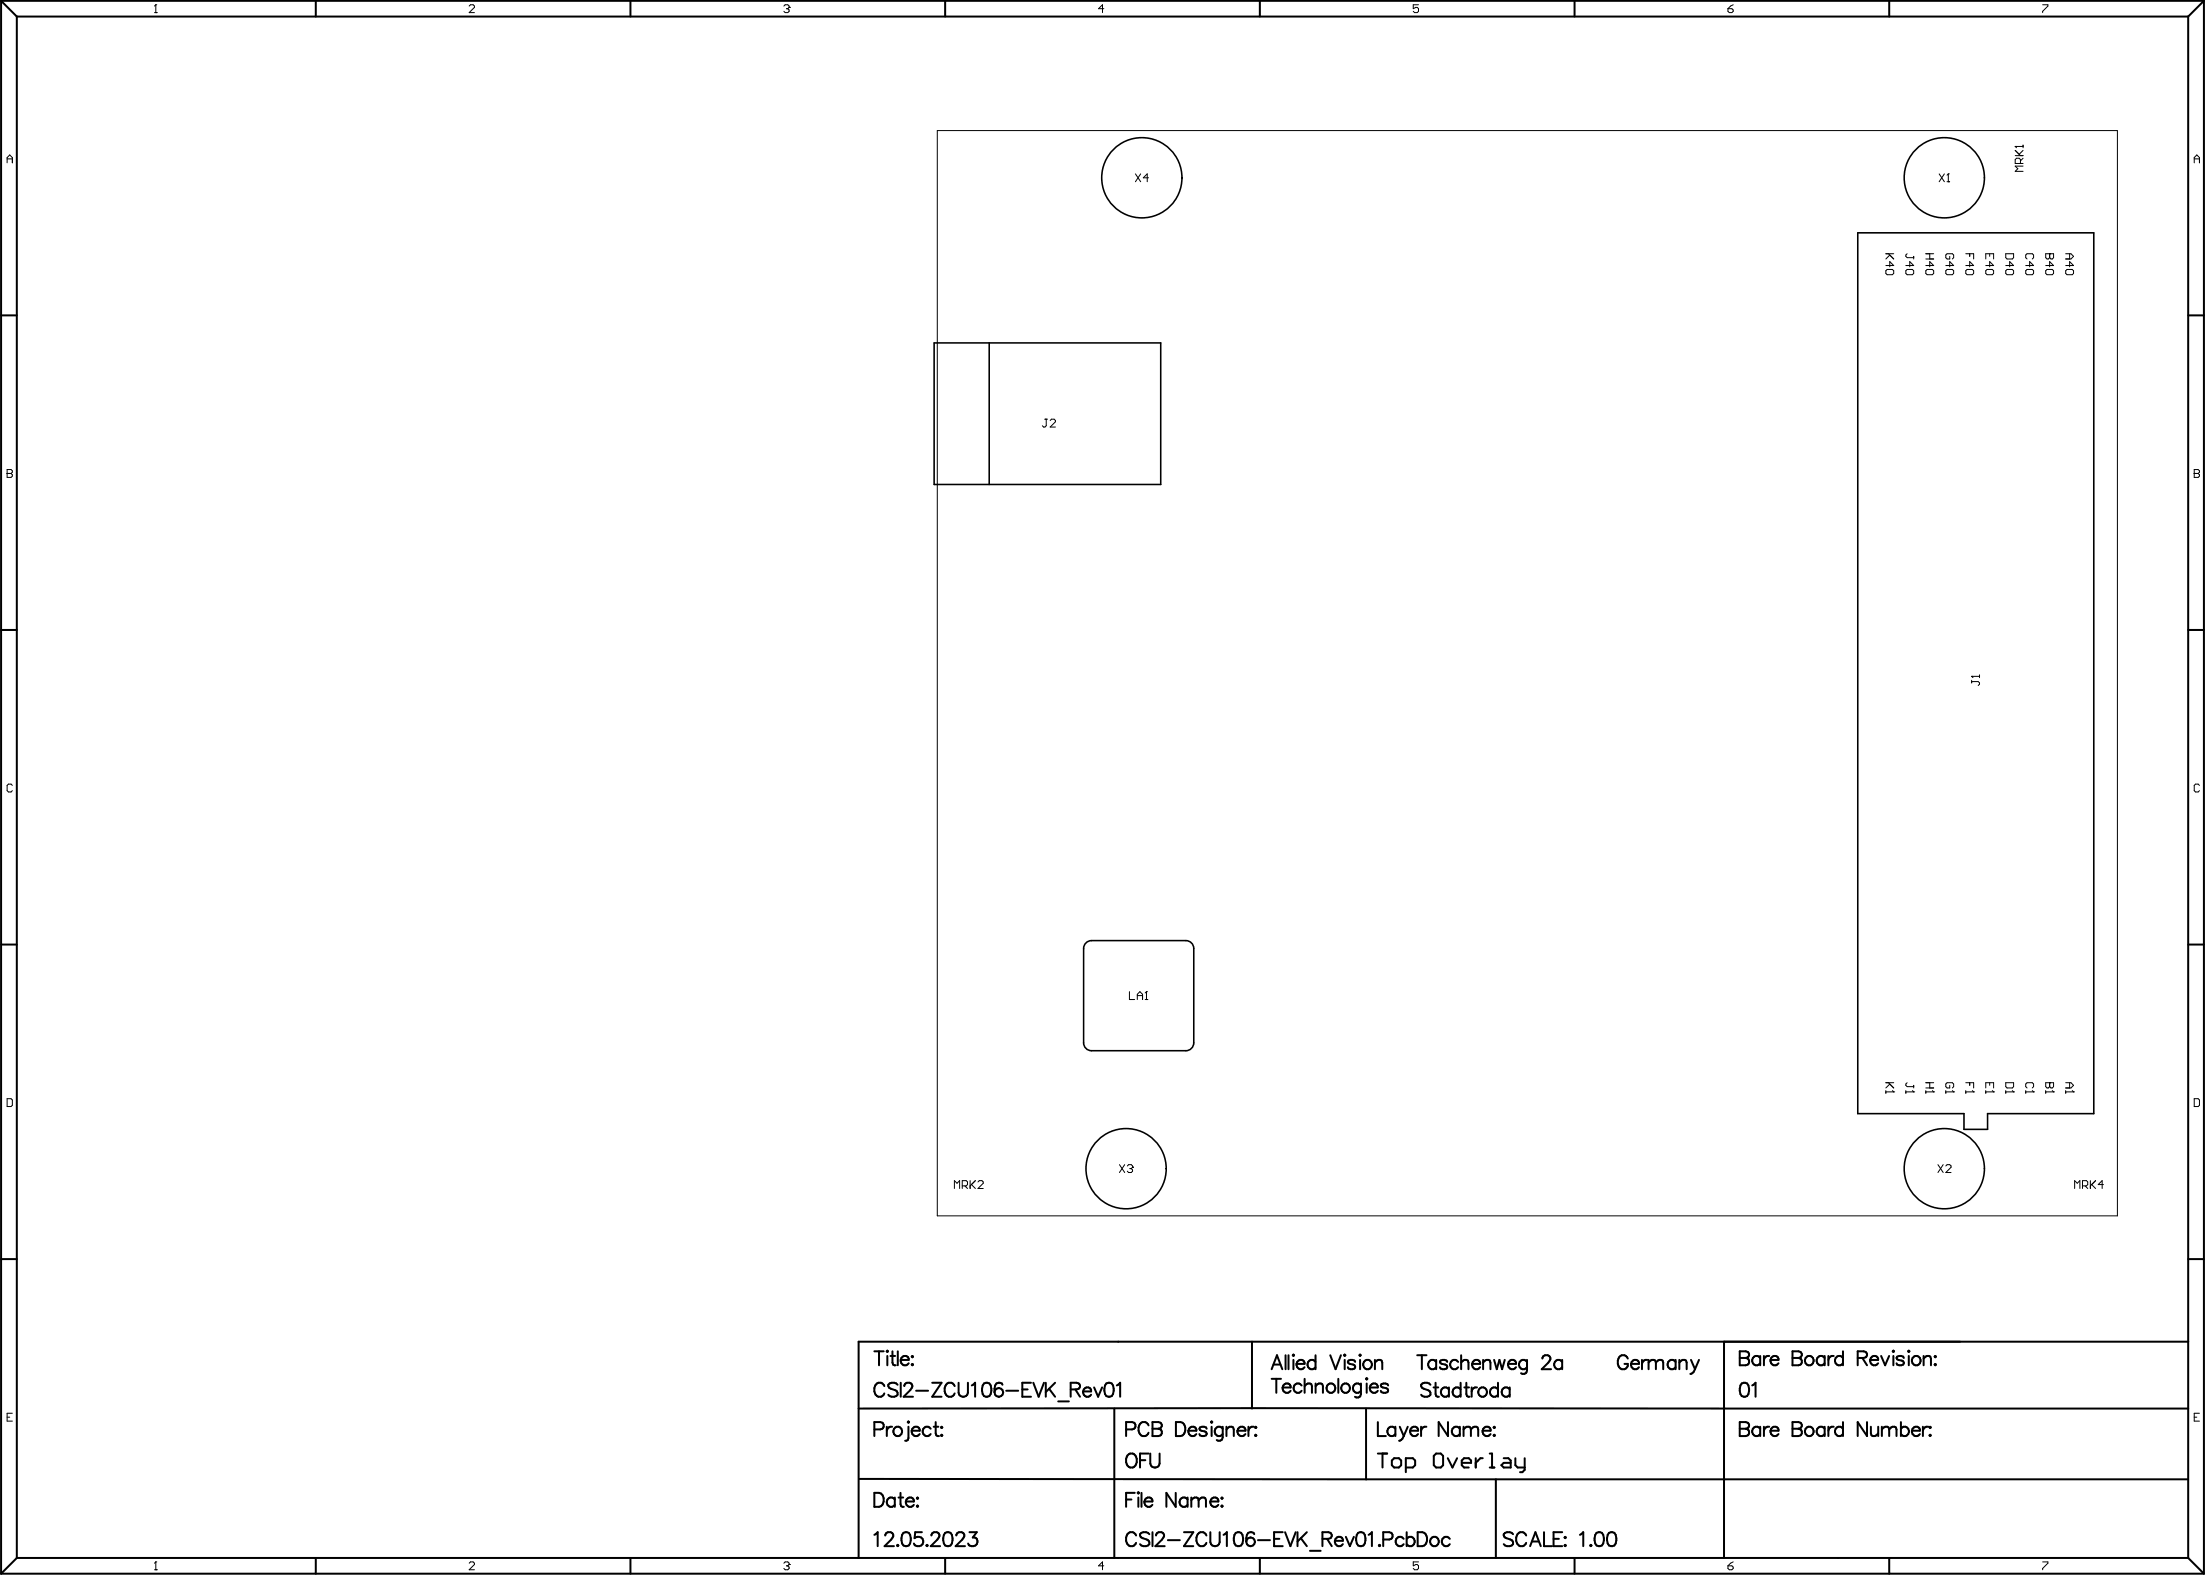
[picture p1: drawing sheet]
<svg xmlns="http://www.w3.org/2000/svg" width="234mm" height="167mm" viewBox="0 0 234 167" stroke-linecap="round" stroke-linejoin="round" font-family="sans-serif">
<g fill="none" stroke="#000" stroke-width=".21">
<path d="M.1 .1l1.7 1.7M.1 .1h233.1M.1 .1v166.4M1.8 1.8h229.7M1.8 1.8v163M33.4 .1v1.7M66.7 .1v1.7M100 .1v1.7M133.3 .1v1.7M166.6 .1v1.7M199.9 .1v1.7M231.5 1.8v163"/>
<path d="M233.2 .1l-1.7 1.7M233.2 .1v166.4M.1 33.4h1.7M231.5 33.4h1.7M.1 66.7h1.7M231.5 66.7h1.7M.1 99.9h1.7M231.5 99.9h1.7M.1 133.2h1.7M231.5 133.2h1.7M90.9 149h140.6M90.9 156.5h53.7"/>
<path d="M92.5 143h1M92.5 151.2h.7a.39 .39 0 0 0 .3-.3 .39 .39 0 0 0-.3-.4h-.7v1.5M92.5 158h.5a.79 .79 0 0 1 .5 .7 .79 .79 0 0 1-.5 .7h-.5zM93 143v1.5M93.6 146.7a.54 .54 0 0 0-.6-.4 .54 .54 0 0 0-.5 .6 .65 .65 0 0 0 .2 .7 .65 .65 0 0 0 .7 .1l.2-.3M93.8 151v1M93.9 142.9l.1 .1-.1 .1-.1-.1zM93.9 143.5v1M94.2 143.5h.5M94.4 151a.48 .48 0 0 0-.6 .4M94.4 143v1.2l.1 .2 .3 .1M94.7 158.7a.47 .47 0 0 0-.7-.1 .47 .47 0 0 0 0 .7 .47 .47 0 0 0 .7-.1"/>
<path d="M94.7 158.5v.9M95 146.5a.56 .56 0 0 0-.6-.2 .56 .56 0 0 0-.4 .4l.1 .2 .6 .2a.36 .36 0 0 1 .3 .3 .36 .36 0 0 1-.2 .3 .68 .68 0 0 1-.8-.1M95 143v1.5M95.1 158.5h.5M95.3 158v1.2l.1 .2h.2M95.3 143.9a.47 .47 0 0 0 .3 .5 .47 .47 0 0 0 .6-.1M95.3 146.3v1.5M95.4 143.7a.41 .41 0 0 1 .5-.2 .41 .41 0 0 1 .3 .4h-.9zM95.7 146.7l.1-.3 .5-.1a.36 .36 0 0 1 .2 .6l-.9 .9h1M95.9 158.9a.47 .47 0 0 0 .2 .5 .47 .47 0 0 0 .6-.2M95.9 158.7a.41 .41 0 0 1 .5-.3 .41 .41 0 0 1 .3 .5h-.8zM96.1 151v1.2v.2h-.3"/>
<path d="M96.1 150.4l.1 .1h-.1zM96.5 151.4a.47 .47 0 0 0 .3 .5 .47 .47 0 0 0 .5-.2M96.5 143.5h.1l-.1 .1zM96.5 144.4v-.1l.1 .1-.1 .1zM96.5 151.2a.41 .41 0 0 1 .5-.2 .41 .41 0 0 1 .3 .4h-.8zM96.9 147.2h1.3M97 158.5h.1h.1l-.1 .1zM97 159.4l.1-.1 .1 .1h-.1zM98.5 151.2a.47 .47 0 0 0-.7-.1 .47 .47 0 0 0 0 .7 .47 .47 0 0 0 .7-.1M98.6 146.3h1l-1 1.5h1M98.8 151h.5M99 150.5v1.2l.1 .2 .3 .1"/>
<path d="M99.6 151.9v-.1l.1 .1-.1 .1zM99.6 151h.1l-.1 .1v-.1zM101 146.7a.54 .54 0 0 0-.6-.4 .54 .54 0 0 0-.4 .6 .65 .65 0 0 0 .1 .7 .65 .65 0 0 0 .7 .1l.2-.3M101.4 146.3v1.1a.5 .5 0 0 0 .5 .4 .5 .5 0 0 0 .5-.4v-1.1M102.8 146.6l.4-.3v1.5M104.1 146.4a.48 .48 0 0 1 .7 .2 1.22 1.22 0 0 1-.1 1.1 .48 .48 0 0 1-.7-.2 1.22 1.22 0 0 1 .1-1.1zM106.1 146.5a.44 .44 0 0 0-.7-.1l-.1 .2-.1 .7M106.5 147.2h1.2M108.2 147h.5M109.1 146.3h-.9v1.5h.9M109.3 146.3l.6 1.5 .6-1.5M110.7 146.3v1.5"/>
<path d="M111 146.9l.6 .9M111.6 146.3l-.9 1M112 148.3h1.1M113.3 147l.8-.1a.34 .34 0 0 0 0-.5l-.8-.1v1.5M113.8 147l.5 .8M114.6 147.2a.47 .47 0 0 0 .3 .6 .47 .47 0 0 0 .6-.2M114.7 147a.41 .41 0 0 1 .5-.2 .41 .41 0 0 1 .3 .4h-.9zM115.8 146.8l.4 1 .4-1M117.1 146.4a.48 .48 0 0 1 .7 .2 1.22 1.22 0 0 1-.2 1.1 .48 .48 0 0 1-.7-.2 1.22 1.22 0 0 1 .2-1.1zM117.9 149v15.8M118.2 146.6l.3-.3v1.5M119.2 151.2h.6a.39 .39 0 0 0 .4-.3 .39 .39 0 0 0-.4-.4h-.6v1.5"/>
<path d="M119.2 158.7h.5M119.3 154a.55 .55 0 0 1 .6-.2 .55 .55 0 0 1 .4 .6 .65 .65 0 0 1-.2 .7 .65 .65 0 0 1-.7 .1 .92 .92 0 0 1-.1-1.2zM120.1 158h-.9v1.4M120.4 158l.1-.1v.1zM120.5 158.5v.9M120.6 154.5h.6M120.8 158v1.4M121.1 158.9a.47 .47 0 0 0 .3 .5 .47 .47 0 0 0 .5-.2M121.2 158.7a.41 .41 0 0 1 .4-.3 .41 .41 0 0 1 .3 .5h-.8zM121.5 150.8a.54 .54 0 0 0-.6-.3 .54 .54 0 0 0-.4 .5 .65 .65 0 0 0 .1 .7 .65 .65 0 0 0 .7 .2l.2-.3M121.6 153.8h-1v1.5M121.7 153.8v1.1a.5 .5 0 0 0 .5 .4 .5 .5 0 0 0 .5-.4v-1.1"/>
<path d="M122 150.5h.8a.34 .34 0 0 1 0 .6l-.2 .1a.39 .39 0 0 1 .4 .4 .39 .39 0 0 1-.4 .4h-.6zM122 151.2h.6M124.4 158v1.4l-1-1.4v1.4M124.4 150.5h.5a.79 .79 0 0 1 .5 .7 .79 .79 0 0 1-.5 .8h-.5zM125.7 158.7a.47 .47 0 0 0-.7-.1 .47 .47 0 0 0 0 .7 .47 .47 0 0 0 .7-.1M125.7 158.5v.9M125.8 151.4a.47 .47 0 0 0 .2 .5 .47 .47 0 0 0 .6-.2M125.8 151.2a.41 .41 0 0 1 .5-.2 .41 .41 0 0 1 .3 .4h-.8zM126.1 158.7l.3-.2h.4v.2M126.1 158.5v.9M126.8 158.7l.4-.2h.3l.1 .9M126.8 158.7v.7"/>
<path d="M127.7 151.2a.45 .45 0 0 0-.8 0l.2 .2 .5 .1 .1 .2a.45 .45 0 0 1-.8 0M128.1 158.9a.47 .47 0 0 0 .3 .5 .47 .47 0 0 0 .5-.2M128.1 150.5l.1-.1 .1 .1h-.1zM128.1 158.7a.41 .41 0 0 1 .5-.3 .41 .41 0 0 1 .3 .5h-.8zM128.2 151v1M129.2 159.4l.1-.1 .1 .1h-.1zM129.2 158.5h.1h.1l-.1 .1zM129.4 151.2a.47 .47 0 0 0-.7-.1 .47 .47 0 0 0 0 .7 .47 .47 0 0 0 .7-.1M129.4 151v1.1a.39 .39 0 0 1-.2 .3 .39 .39 0 0 1-.4 0M129.8 151.2l.3-.2h.4l.1 1M129.8 151v1M130.9 151.4a.47 .47 0 0 0 .3 .5 .47 .47 0 0 0 .6-.2"/>
<path d="M131 151.2a.41 .41 0 0 1 .5-.2 .41 .41 0 0 1 .3 .4h-.9zM132.1 151v1M132.5 142v7M132.7 151a.48 .48 0 0 0-.6 .4M132.8 151.9l.1-.1v.1v.1zM132.9 151v.1l-.1-.1zM134.6 145.9h.9M134.6 144.9l.5-1.5 .6 1.5M134.8 144.4h.7M135.1 145.9v1.5M135.7 146.8a.47 .47 0 0 0 .3 .5 .47 .47 0 0 0 .6-.1M135.8 146.6a.41 .41 0 0 1 .5-.2 .41 .41 0 0 1 .3 .4h-.9z"/>
<path d="M136 143.4v1.5M136.3 143.4v1.5M136.8 143.4l.1-.1v.1v.1zM136.9 143.9v1M137.2 144.3a.47 .47 0 0 0 .3 .5 .47 .47 0 0 0 .5-.1M137.4 144a.39 .39 0 0 1 .4-.1 .39 .39 0 0 1 .2 .4h-.8zM137.7 146.6a.47 .47 0 0 0-.7-.1 .47 .47 0 0 0 0 .7 .47 .47 0 0 0 .7 0M138.1 146.7l.3-.3 .4 .1v.9M138.1 145.9v1.5M139.2 143.4v1.5M139.2 144.1a.47 .47 0 0 0-.7-.1 .47 .47 0 0 0 0 .7 .47 .47 0 0 0 .7 0M139.2 146.7l.4-.3 .3 .1 .1 .9"/>
<path d="M139.2 146.4v1M140.8 143.4l.5 1.5 .6-1.5M141.6 145.9v1.5M142.2 143.4l.1-.1 .1 .1-.1 .1zM142.3 143.9v1M143.4 144.1a.45 .45 0 0 0-.8 0l.2 .2 .5 .2 .1 .2a.45 .45 0 0 1-.8 0M143.9 143.4v-.1l.1 .1-.1 .1zM143.9 143.9v1M144 146.6a.47 .47 0 0 0-.7-.1 .47 .47 0 0 0 0 .7 .47 .47 0 0 0 .7 0M144 146.4v1.1a.39 .39 0 0 1-.2 .4 .39 .39 0 0 1-.4-.1M144.5 145.9l.1-.1 .1 .1-.1 .1zM144.6 156.5h86.9"/>
<path d="M144.6 149v7.5M144.6 146.4v1M144.9 146.8a.47 .47 0 0 0 .3 .5 .47 .47 0 0 0 .6-.1M145 146.6a.41 .41 0 0 1 .5-.2 .41 .41 0 0 1 .3 .4h-.9zM145.5 144.2l.3-.3 .4 .1 .1 .9M145.5 143.9v1M145.8 150.5v1.5h.8M145.8 153.8h1M146.3 153.8v1.5M146.9 146.6a.45 .45 0 0 0-.8 0l.2 .2 .5 .2 .1 .2a.45 .45 0 0 1-.8 0M147.5 154.3h.5l.3 .2v.5l-.3 .3h-.5l-.2-.3v-.5zM147.7 151.2a.47 .47 0 0 0-.7-.1 .47 .47 0 0 0 0 .7 .47 .47 0 0 0 .7-.1"/>
<path d="M147.7 151v1M148.1 151l.4 1M148.5 152a.57 .57 0 0 1-.5 .4M148.8 155.3h.7l.2-.3v-.5l-.2-.2h-.7v1.5M149 151l-.5 1M149.2 151.4a.47 .47 0 0 0 .3 .5 .47 .47 0 0 0 .6-.2M149.3 151.2a.41 .41 0 0 1 .5-.2 .41 .41 0 0 1 .3 .4h-.9zM150 143.4h1M150.4 151v1M150.5 143.4v1.5M150.9 151a.48 .48 0 0 0-.5 .4M151.4 146.5a.56 .56 0 0 0-.6-.2 .56 .56 0 0 0-.4 .4l.1 .2 .6 .2a.36 .36 0 0 1 .3 .3 .36 .36 0 0 1-.2 .3 .68 .68 0 0 1-.8-.1"/>
<path d="M151.7 146.8h.5M151.7 154l.3-.2h.5l.2 .2v1l-.2 .3h-.5l-.3-.3zM151.9 146.3v1.2l.1 .2 .3 .1M152 144.1a.47 .47 0 0 0-.7-.1 .47 .47 0 0 0 0 .7 .47 .47 0 0 0 .7 0M152 143.9v1M153.1 144.1a.45 .45 0 0 0-.7 0l.2 .2 .5 .2v.2a.45 .45 0 0 1-.7 0M153.2 154.3l.5 1 .5-1M153.2 150.5v1.5l-1-1.5v1.5M153.3 147a.47 .47 0 0 0-.7-.1 .47 .47 0 0 0 0 .7 .47 .47 0 0 0 .7 0M153.3 146.8v1M154.3 144.1a.47 .47 0 0 0-.7-.1 .47 .47 0 0 0 0 .7 .47 .47 0 0 0 .7 0M154.5 151.2a.47 .47 0 0 0-.7-.1 .47 .47 0 0 0 0 .7 .47 .47 0 0 0 .7-.1"/>
<path d="M154.5 151v1M154.6 147a.47 .47 0 0 0-.7-.1 .47 .47 0 0 0 0 .7 .47 .47 0 0 0 .7 0M154.6 146.3v1.5M154.6 144.2l.4-.3 .3 .1 .1 .9M154.6 143.4v1.5M154.7 154.8h1v-.3l-.3-.2h-.5l-.2 .2v.5l.2 .3h.5M154.9 151.2l.3-.2h.4v.2M154.9 151v1M155 146.8h.4M155.2 146.3v1.2v.2l.3 .1M155.6 151.2l.4-.2h.4v1M155.6 151.2v.8"/>
<path d="M155.7 146.8v1M155.8 144.3a.47 .47 0 0 0 .3 .5 .47 .47 0 0 0 .5-.1M155.8 144.1a.41 .41 0 0 1 .5-.2 .41 .41 0 0 1 .3 .4h-.8zM156.2 154.3v1M156.3 146.8a.48 .48 0 0 0-.6 .4M156.9 151.4a.47 .47 0 0 0 .3 .5 .47 .47 0 0 0 .5-.2M156.9 154.3h-.2l-.5 .5M156.9 144.2l.4-.3 .3 .1 .1 .9M156.9 143.9v1M157 151.2a.41 .41 0 0 1 .4-.2 .41 .41 0 0 1 .3 .4h-.8zM157.6 155.3h.5M157.6 153.8h.3v1.5"/>
<path d="M158 151.9l.1-.1 .1 .1-.1 .1zM158.1 143.9l.3 1 .3-1 .2 1 .3-1M158.1 151h.1l-.1 .1-.1-.1zM158.3 156.5v8.3M158.5 147a.47 .47 0 0 0-.7-.1 .47 .47 0 0 0 0 .7 .47 .47 0 0 0 .7 0M158.5 146.3v1.5M159.1 154.3h.5l.3 .2v.8h-.8l-.2-.3 .2-.2h.8M159.6 144.3a.47 .47 0 0 0 .3 .5 .47 .47 0 0 0 .5-.1M159.8 147a.47 .47 0 0 0-.7-.1 .47 .47 0 0 0 0 .7 .47 .47 0 0 0 .7 0M159.8 146.8v1M159.8 144a.39 .39 0 0 1 .4-.1 .39 .39 0 0 1 .2 .4h-.8zM160.4 154.3v.7l.2 .3h.7"/>
<path d="M161.3 154.3v1.2l-.2 .3h-.3M161.6 144.1a.47 .47 0 0 0-.7-.1 .47 .47 0 0 0 0 .7 .47 .47 0 0 0 .7 0M161.6 143.9v1.1a.39 .39 0 0 1-.2 .4 .39 .39 0 0 1-.5-.1M163.2 143.8l.2-.3 .4-.1a.36 .36 0 0 1 .2 .6l-.9 .9h1M165.3 144.1a.47 .47 0 0 0-.7-.1 .47 .47 0 0 0 0 .7 .47 .47 0 0 0 .7 0M165.3 143.9v1M172.2 143.8a.54 .54 0 0 0-.6-.4 .54 .54 0 0 0-.4 .6 .65 .65 0 0 0 .1 .7 .65 .65 0 0 0 .7 .1l.2-.3v-.2h-.3M172.6 144.3a.47 .47 0 0 0 .3 .5 .47 .47 0 0 0 .5-.1M172.8 144a.39 .39 0 0 1 .4-.1 .39 .39 0 0 1 .2 .4h-.8zM173.8 143.9v1M174.3 143.9a.48 .48 0 0 0-.5 .4M174.4 144.2l.4-.3 .4 .1v.2"/>
<path d="M174.4 143.9v1M175.2 144.2l.4-.3 .3 .1 .1 .9M175.2 144.2v.7M177.3 144.1a.47 .47 0 0 0-.7-.1 .47 .47 0 0 0 0 .7 .47 .47 0 0 0 .7 0M177.3 143.9v1M177.7 144.2l.4-.3 .3 .1 .1 .9M177.7 143.9v1M178.9 143.9l.5 1M179.4 144.9a.57 .57 0 0 1-.5 .5M179.8 143.9l-.4 1M182.4 142v22.8M184.1 143l.8 .1a.34 .34 0 0 1 0 .5l-.2 .1a.39 .39 0 0 1 .4 .4 .39 .39 0 0 1-.4 .4h-.6z"/>
<path d="M184.1 150.5h.8a.34 .34 0 0 1 0 .6l-.2 .1a.39 .39 0 0 1 .4 .4 .39 .39 0 0 1-.4 .4h-.6zM184.1 143.7h.6M184.1 151.2h.6M184.3 146.4a.48 .48 0 0 1 .7 .2 1.22 1.22 0 0 1-.1 1.1 .48 .48 0 0 1-.7-.2 1.22 1.22 0 0 1 .1-1.1zM185.4 146.6l.4-.3v1.5M186.3 143.7a.47 .47 0 0 0-.7-.1 .47 .47 0 0 0 0 .7 .47 .47 0 0 0 .7 0M186.3 143.5v1M186.3 151v1M186.3 151.2a.47 .47 0 0 0-.7-.1 .47 .47 0 0 0 0 .7 .47 .47 0 0 0 .7-.1M186.7 143.5v1M186.7 151v1M187.2 143.5a.48 .48 0 0 0-.5 .4"/>
<path d="M187.2 151a.48 .48 0 0 0-.5 .4M187.4 143.9a.47 .47 0 0 0 .2 .5 .47 .47 0 0 0 .6-.1M187.4 151.4a.47 .47 0 0 0 .2 .5 .47 .47 0 0 0 .6-.2M187.4 143.7a.41 .41 0 0 1 .5-.2 .41 .41 0 0 1 .3 .4h-.8zM187.4 151.2a.41 .41 0 0 1 .5-.2 .41 .41 0 0 1 .3 .4h-.8zM189.7 143l.8 .1a.34 .34 0 0 1 0 .5l-.2 .1a.39 .39 0 0 1 .4 .4 .39 .39 0 0 1-.4 .4h-.6zM189.7 143.7h.6M189.7 150.5h.8a.34 .34 0 0 1 0 .6l-.2 .1a.39 .39 0 0 1 .4 .4 .39 .39 0 0 1-.4 .4h-.6zM189.7 151.2h.6M193.1 143.7a.47 .47 0 0 0-.7-.1 .47 .47 0 0 0 0 .7 .47 .47 0 0 0 .7 0M193.1 143.5v1M193.1 151v1"/>
<path d="M193.1 151.2a.47 .47 0 0 0-.7-.1 .47 .47 0 0 0 0 .7 .47 .47 0 0 0 .7-.1M193.5 143.5v1M193.5 151v1M194 143.5a.48 .48 0 0 0-.5 .4M194 151a.48 .48 0 0 0-.5 .4M195 143.7a.47 .47 0 0 0-.7-.1 .47 .47 0 0 0 0 .7 .47 .47 0 0 0 .7 0M195 143v1.5M195 150.5v1.5M195 151.2a.47 .47 0 0 0-.7-.1 .47 .47 0 0 0 0 .7 .47 .47 0 0 0 .7-.1M196.6 143.7l.8-.1a.34 .34 0 0 0 0-.5l-.8-.1v1.5M197.1 143.7l.5 .8M197.6 150.5v1.5l-1-1.5v1.5"/>
<path d="M197.9 143.9a.47 .47 0 0 0 .3 .5 .47 .47 0 0 0 .5-.1M198 143.7a.41 .41 0 0 1 .4-.2 .41 .41 0 0 1 .3 .4h-.8zM198 151v.9l.4 .1 .3-.3M198.7 151v1M199.1 143.5l.4 1 .4-1M199.1 151.2l.4-.2h.3l.1 .2M199.1 151v1M199.9 151.2v.8M199.9 151.2l.4-.2h.3l.1 1M200.4 142.9v.1v.1l-.1-.1zM200.4 143.5v1M201.1 151.2a.47 .47 0 0 1 .7-.1 .47 .47 0 0 1 0 .7 .47 .47 0 0 1-.7-.1"/>
<path d="M201.1 150.5v1.5M201.5 143.7a.45 .45 0 0 0-.8 0l.1 .1 .6 .2 .1 .3a.45 .45 0 0 1-.8 0M202 142.9l.1 .1-.1 .1-.1-.1zM202 143.5v1M202.3 151.4a.47 .47 0 0 0 .3 .5 .47 .47 0 0 0 .6-.2M202.4 151.2a.41 .41 0 0 1 .5-.2 .41 .41 0 0 1 .3 .4h-.9zM203.5 151v1M203.6 143.8l.3-.3h.4v1M203.6 143.5v1M204 151a.48 .48 0 0 0-.5 .4M204.2 151.9v-.1l.1 .1-.1 .1zM204.2 151h.1l-.1 .1v-.1z"/>
<path d="M204.8 143.5h.1l-.1 .1-.1-.1zM204.8 144.3l.1 .1-.1 .1-.1-.1zM231.5 142h-140.6v22.8M.1 166.5h233.1M1.8 164.8l-1.7 1.7M1.8 164.8h229.7M33.4 164.8v1.7M66.7 164.8v1.7M92.5 162.4l.4-.3v1.5M93.7 162.5l.1-.3 .4-.1a.36 .36 0 0 1 .3 .6l-.9 .9h1M94.9 163.5h.1h.1l-.1 .1zM95.6 162.2a.48 .48 0 0 1 .7 .2 1.22 1.22 0 0 1-.1 1.1 .48 .48 0 0 1-.7-.2 1.22 1.22 0 0 1 .1-1.1z"/>
<path d="M97.6 162.1h-.8v.7a.52 .52 0 0 1 .8-.1 .52 .52 0 0 1-.1 .8 .52 .52 0 0 1-.8-.2M98 163.5h.1h.1l-.1 .1zM98.6 162.5l.1-.3 .4-.1a.36 .36 0 0 1 .2 .6l-.8 .9h1M100 164.8v1.7M100 162.2a.48 .48 0 0 1 .7 .2 1.22 1.22 0 0 1-.1 1.1 .48 .48 0 0 1-.7-.2 1.22 1.22 0 0 1 .1-1.1zM101.2 162.5l.1-.3 .5-.1a.36 .36 0 0 1 .2 .6l-.9 .9h1M102.6 162.1h.8l-.5 .6a.48 .48 0 0 1 .5 .5 .48 .48 0 0 1-.6 .4l-.2-.1-.2-.2M120.2 162.5a.54 .54 0 0 0-.6-.4 .54 .54 0 0 0-.4 .6 .65 .65 0 0 0 .1 .7 .65 .65 0 0 0 .7 .1l.2-.3M121.6 162.3a.56 .56 0 0 0-.5-.2 .56 .56 0 0 0-.5 .4l.2 .2 .5 .2a.36 .36 0 0 1 .3 .3 .36 .36 0 0 1-.1 .3 .68 .68 0 0 1-.9-.1M122 162.1v1.5M122.3 162.5l.2-.3 .4-.1a.36 .36 0 0 1 .2 .6l-.8 .9h.9M123.6 163h1.2"/>
<path d="M125.3 162.1h1l-1 1.5h1M127.7 162.5a.54 .54 0 0 0-.7-.4 .54 .54 0 0 0-.4 .6 .65 .65 0 0 0 .1 .7 .65 .65 0 0 0 .7 .1l.3-.3M128.1 162.1v1.1a.5 .5 0 0 0 .5 .4 .5 .5 0 0 0 .5-.4v-1.1M129.5 162.4l.3-.3v1.5M130.8 162.2a.48 .48 0 0 1 .7 .2 1.22 1.22 0 0 1-.2 1.1 .48 .48 0 0 1-.7-.2 1.22 1.22 0 0 1 .2-1.1zM132.7 162.3a.44 .44 0 0 0-.6-.1l-.2 .2v.7M133.1 163h1.3M133.3 164.8v1.7M134.8 162.8h.6M135.7 162.1h-.9v1.5h.9M136 162.1l.5 1.5 .6-1.5M137.3 162.1v1.5"/>
<path d="M137.7 162.8l.6 .8M138.3 162.1l-1 1M138.6 164.1h1.1M139.9 162.8h.9a.34 .34 0 0 0 0-.6l-.9-.1v1.5M140.4 162.8l.5 .8M141.3 163a.47 .47 0 0 0 .2 .6 .47 .47 0 0 0 .6-.2M141.3 162.8a.41 .41 0 0 1 .5-.2 .41 .41 0 0 1 .3 .4h-.8zM142.4 162.6l.4 1 .5-1M143.7 162.2a.48 .48 0 0 1 .7 .2 1.22 1.22 0 0 1-.1 1.1 .48 .48 0 0 1-.7-.2 1.22 1.22 0 0 1 .1-1.1zM144.8 162.4l.4-.3v1.5M145.9 163.5h.1v.1zM146.4 162.9h.6a.39 .39 0 0 0 .4-.4 .39 .39 0 0 0-.4-.4h-.6v1.5"/>
<path d="M148.5 162.8a.47 .47 0 0 0-.7 0 .47 .47 0 0 0 0 .7 .47 .47 0 0 0 .7-.1M148.9 162.8a.47 .47 0 0 1 .6 0 .47 .47 0 0 1 0 .7 .47 .47 0 0 1-.6-.1M148.9 162.1v1.5M150 162.1h.5a.79 .79 0 0 1 .5 .8 .79 .79 0 0 1-.5 .7h-.5zM153.4 162.8a.47 .47 0 0 0-.7 0 .47 .47 0 0 0 0 .7 .47 .47 0 0 0 .7-.1M160.1 162.3a.56 .56 0 0 0-.5-.2 .56 .56 0 0 0-.5 .4l.2 .2 .5 .2a.36 .36 0 0 1 .3 .3 .36 .36 0 0 1-.1 .3 .68 .68 0 0 1-.9-.1M161.5 162.5a.54 .54 0 0 0-.6-.4 .54 .54 0 0 0-.5 .6 .65 .65 0 0 0 .2 .7 .65 .65 0 0 0 .7 .1l.2-.3M161.9 163.6l.6-1.5 .5 1.5M162.1 163.1h.7M163.4 162.1v1.5h.8M164.4 162.8h.6M165.3 162.1h-.9v1.5h.9"/>
<path d="M165.6 163.5h.1l-.1 .1zM165.6 162.6l.1 .1-.1 .1v-.1zM166.6 164.8v1.7M167.2 162.4l.3-.3v1.5M168.3 163.5h.1l-.1 .1zM168.9 162.2a.48 .48 0 0 1 .7 .2 1.22 1.22 0 0 1-.1 1.1 .48 .48 0 0 1-.7-.2 1.22 1.22 0 0 1 .1-1.1zM170.3 162.2a.48 .48 0 0 1 .7 .2 1.22 1.22 0 0 1-.2 1.1 .48 .48 0 0 1-.7-.2 1.22 1.22 0 0 1 .2-1.1zM199.9 164.8v1.7M231.5 164.8l1.7 1.7"/>
<circle cx="95" cy="151.5" r=".49"/>
<circle cx="105.7" cy="147.3" r=".46"/>
<circle cx="140.8" cy="146.9" r=".49"/>
<circle cx="142.4" cy="146.9" r=".49"/>
<circle cx="144.7" cy="144.4" r=".48"/>
<circle cx="156.9" cy="147.3" r=".49"/>
<circle cx="191.4" cy="144" r=".49"/>
<circle cx="191.5" cy="151.5" r=".48"/>
<circle cx="202.7" cy="144" r=".49"/>
<circle cx="132.3" cy="163.1" r=".46"/>
<circle cx="151.8" cy="163.1" r=".49"/>
</g>
<g fill="none" stroke="#000" stroke-width=".11">
<path d="M.8 16.8h.5M.8 17.2v-.5l.2-.3 .3 .3v.5M16.3 1.3h.3M16.5 .5h.1M16.5 .5v.8M16.5 .5l-.2 .1M49.6 .6l.2-.1h.3l.1 .1v.2l-.6 .5h.6M82.9 .6l.2-.1h.3l.1 .1v.2M83.2 .9h.2M83.4 .9l.1 .2v.1l-.1 .1h-.3l-.2-.1M83.5 .8h.1M83.5 .8l-.1 .1"/>
<path d="M99.2 13.8h124.9v114.9h-124.9zM116.8 .9h-.6l.5-.4v.8M120.1 18.4l.6 .8M120.7 18.4l-.6 .8M121.5 18.8h-.5l.4-.4v.8M150.1 .5h-.6v.4l.3-.1h.2l.1 .1v.3l-.1 .1h-.3l-.2-.1M182.8 .9h.5l.1 .2v.1l-.1 .1h-.3l-.2-.1zM183.4 .5l-.6 .4M205.2 18.4l.6 .8M205.8 18.4l-.6 .8M206 19.2h.3M206.2 18.4h.1"/>
<path d="M206.2 18.4v.8M206.2 18.4l-.2 .1M213.2 15.5h.1M213.2 16.5h.9M213.2 15.9l.6 .6M213.2 15.5h.9M213.2 15.5l.2 .1M213.8 17.3v-.4l-.1-.2h-.3l-.2 .2v.4h.9M214.1 17.6h-.9l.3 .3-.3 .2h.9M214.1 16.7l-.3 .3M214.1 15.9l-.4 .4M214.1 15.4v.2"/>
<path d="M216.1 .5h.6v.1l-.6 .6v.1M232.2 17.2v-.5l.3-.3 .2 .3v.5M232.2 16.8h.5M199.6 26.8h.8M199.6 28.1h.8l-.4-.4v.5M199.7 28.5h.5l.2 .2v.2l-.2 .2h-.5l-.1-.2v-.2zM199.8 26.8l.6 .6M200 27l-.4 .4M201.7 28.1h.8l-.4-.4v.5M201.8 28.5h.6l.1 .2v.2l-.1 .2h-.6l-.1-.2v-.2zM201.8 26.8l-.1 .2v.1l.1 .2h.7M202.5 27.1v.3"/>
<path d="M203.8 26.8h.8M203.8 28.1h.8l-.4-.4v.5M203.8 27.4h.8M203.9 28.5h.6l.1 .2v.2l-.1 .2h-.6l-.1-.2v-.2zM204.2 26.8v.6M205.9 28.1h.8l-.4-.4v.5M206 28.5h.6l.1 .2v.2l-.1 .2h-.6l-.1-.2v-.2zM206.3 27.1v.3h-.3l-.1-.1v-.3l.1-.2h.6l.1 .2v.3l-.1 .1M208 26.8h.8v.6M208 28.1h.8l-.4-.4v.5M208.2 28.5h.5l.1 .2v.2l-.1 .2h-.5l-.2-.2v-.2zM208.4 26.8v.3"/>
<path d="M210.1 28.1h.9l-.5-.4v.5M210.1 27.4v-.6h.9v.6M210.3 28.5h.5l.2 .2v.2l-.2 .2h-.5l-.2-.2v-.2zM210.5 26.8v.3M212.2 26.8h.9v.5l-.2 .1h-.5l-.2-.1zM212.2 28.1h.9l-.4-.4v.5M212.4 28.5h.5l.2 .2v.2l-.2 .2h-.5l-.2-.2v-.2zM214.4 28.1h.8l-.4-.4v.5M214.5 27.4l-.1-.1v-.3l.1-.2h.6l.1 .2v.3l-.1 .1M214.5 28.5h.6l.1 .2v.2l-.1 .2h-.6l-.1-.2v-.2zM216.5 26.8h.8v.5l-.1 .1h-.2l-.1-.1-.2 .1h-.1l-.1-.1zM216.5 28.1h.8l-.4-.4v.5"/>
<path d="M216.6 28.5h.6l.1 .2v.2l-.1 .2h-.6l-.1-.2v-.2zM216.9 26.8h.1M216.9 26.8v.5M218.6 26.8h.5l.3 .3-.3 .3h-.5M218.6 28.1h.8l-.4-.4v.5M218.7 28.5h.6l.1 .2v.2l-.1 .2h-.6l-.1-.2v-.2zM219 26.8v.6M.8 50.1h.1M.8 49.7h.4l.1 .1v.2l-.1 .1 .1 .1v.2l-.1 .1h-.4zM.8 50.1h.4M110.6 44.4h.2M110.7 44.4v.6l-.1 .2h-.2l-.1-.2"/>
<path d="M111.1 44.5l.2-.1h.2l.2 .1v.1l-.6 .6h.6M232.2 50.1h.1M232.2 49.7h.4l.1 .1v.2l-.1 .1 .1 .1v.2l-.1 .1h-.4zM232.2 50.1h.4M208.6 71.6h.1M208.6 72v.3M208.6 72.1h.7l.2 .2v.1l-.2 .1M208.6 71.6h.9M208.6 71.6l.2 .1M209.5 71.4v.3M1.3 83.1l-.1-.1h-.3l-.1 .1v.6l.1 .1h.3l.1-.1M232.7 83.1l-.1-.1h-.3l-.1 .1v.6l.1 .1h.3l.1-.1"/>
<path d="M.8 116.3h.4l.1 .1v.5l-.1 .2h-.4zM119.5 104.9v.9h.6M120.3 105.8v-.6l.3-.3 .3 .3v.6M120.3 105.3h.6M121.2 105.8h.3M121.3 104.9h.1M121.3 104.9v.9M121.3 104.9l-.1 .2M199.6 115.4v.3M199.6 114.6h.8M199.6 115.5h.8M199.8 114.6l.6 .5"/>
<path d="M200 114.7l-.4 .4M200.2 115.4l.2 .1M200.4 115.5h.1M201.7 115.4v.3M201.7 115.5h.8M201.8 114.6l-.1 .1v.1l.1 .2h.7M202.4 115.4l.1 .1M202.5 115.5h.1M202.5 114.8v.3M203.8 115.4v.3M203.8 114.6h.8M203.8 115.1h.8"/>
<path d="M203.8 115.5h.8M204.2 114.6v.5M204.5 115.4l.1 .1M204.6 115.5h.1M205.9 115.4v.3M205.9 115.5h.8M206.3 114.8v.3h-.3l-.1-.1v-.3l.1-.1h.6l.1 .1v.3l-.1 .1M206.6 115.4l.1 .1M206.7 115.5h.1M208 114.6h.8v.5M208 115.4v.3M208 115.5h.8"/>
<path d="M208.4 114.6v.2M208.7 115.4l.1 .1M208.8 115.5h.1M210.1 115.1v-.5h.9v.5M210.1 115.4v.3M210.1 115.5h.9M210.5 114.6v.2M210.8 115.4l.2 .1M211 115.5h.1M212.2 114.6h.9v.4l-.2 .1h-.5l-.2-.1zM212.2 115.4v.3M212.2 115.5h.9"/>
<path d="M212.9 115.4l.2 .1M213.1 115.5h.1M214.4 115.4v.3M214.4 115.5h.8M214.5 115.1l-.1-.1v-.3l.1-.1h.6l.1 .1v.3l-.1 .1M215.1 115.4l.1 .1M215.2 115.5h.1M216.5 114.6h.8v.4l-.1 .1h-.2l-.1-.1-.2 .1h-.1l-.1-.1zM216.5 115.4v.3M216.5 115.5h.8M216.9 114.6h.1M216.9 114.6v.4"/>
<path d="M217.2 115.4l.1 .1M217.3 115.5h.1M218.6 115.4v.3M218.6 114.6h.5l.3 .2-.3 .3h-.5M218.6 115.5h.8M219 114.6v.5M219.3 115.4l.1 .1M219.4 115.5h.1M232.2 116.3h.4l.1 .1v.5l-.1 .2h-.4zM101 125.8v-.9l.3 .3 .2-.3v.9M101.8 125.5h.4l.2-.2v-.2l-.2-.2h-.4v.9M102.1 125.5l.3 .3"/>
<path d="M102.7 124.9v.9M102.8 125.3l.4 .5M103.2 124.9l-.5 .6M103.5 125.1l.1-.2h.3l.1 .2v.1l-.5 .6h.5M118.5 123.2l.5 .9M119 123.2l-.5 .9M119.3 123.4l.1-.2h.3l.1 .2v.1M119.6 123.6h.1M119.7 123.6l.1 .2v.1l-.1 .2h-.3l-.1-.2M119.8 123.5h.1M119.8 123.5l-.1 .1M205.1 123.2l.5 .9"/>
<path d="M205.6 123.2l-.5 .9M205.9 123.4l.1-.2h.3l.2 .2v.1l-.6 .6h.6M219.5 125.8v-.9l.3 .3 .3-.3v.9M220.4 125.5h.4l.1-.2v-.2l-.1-.2h-.4v.9M220.6 125.5l.3 .3M221.2 124.9v.9M221.3 125.3l.5 .5M221.8 124.9l-.6 .6M222.6 125.3h-.6l.4-.4v.9M.8 150h.2M1.3 149.5h-.5v.9h.5M232.2 150h.3"/>
<path d="M232.7 149.5h-.5v.9h.5M16.3 166.1h.3M16.5 165.3h.1M16.5 165.3v.8M16.5 165.3l-.2 .1M49.6 165.4l.2-.1h.3l.1 .1v.1l-.6 .6h.6M82.9 165.4l.2-.1h.3l.1 .1v.1M83.2 165.7h.2M83.4 165.7l.1 .1v.2l-.1 .1h-.3l-.2-.1M83.5 165.5h.1M83.5 165.5l-.1 .2M116.8 165.7h-.6l.5-.4v.8"/>
<path d="M150.1 165.3h-.6v.4l.3-.2h.2l.1 .2v.3l-.1 .1h-.3l-.2-.1M182.8 165.7h.5l.1 .1v.2l-.1 .1h-.3l-.2-.1zM183.4 165.3l-.6 .4M216.1 165.3h.6v.1l-.6 .6v.1"/>
</g>
<g fill="none" stroke="#000" stroke-width=".17">
<path d="M98.8 36.3h24v15h-24zM104.7 36.3v15M196.6 24.6h25v93.2h-11.3v1.7h-2.5v-1.7h-11.2zM114.9 99.8l.3-.2 .3-.1h10a.83 .83 0 0 1 .8 .9v9.9a.83 .83 0 0 1-.8 .9h-10a.83 .83 0 0 1-.8-.9v-9.9v-.4z"/>
<circle cx="120.8" cy="18.8" r="4.2"/>
<circle cx="205.7" cy="18.8" r="4.2"/>
<circle cx="119.2" cy="123.7" r="4.2"/>
<circle cx="205.7" cy="123.7" r="4.2"/>
</g>
</svg>
